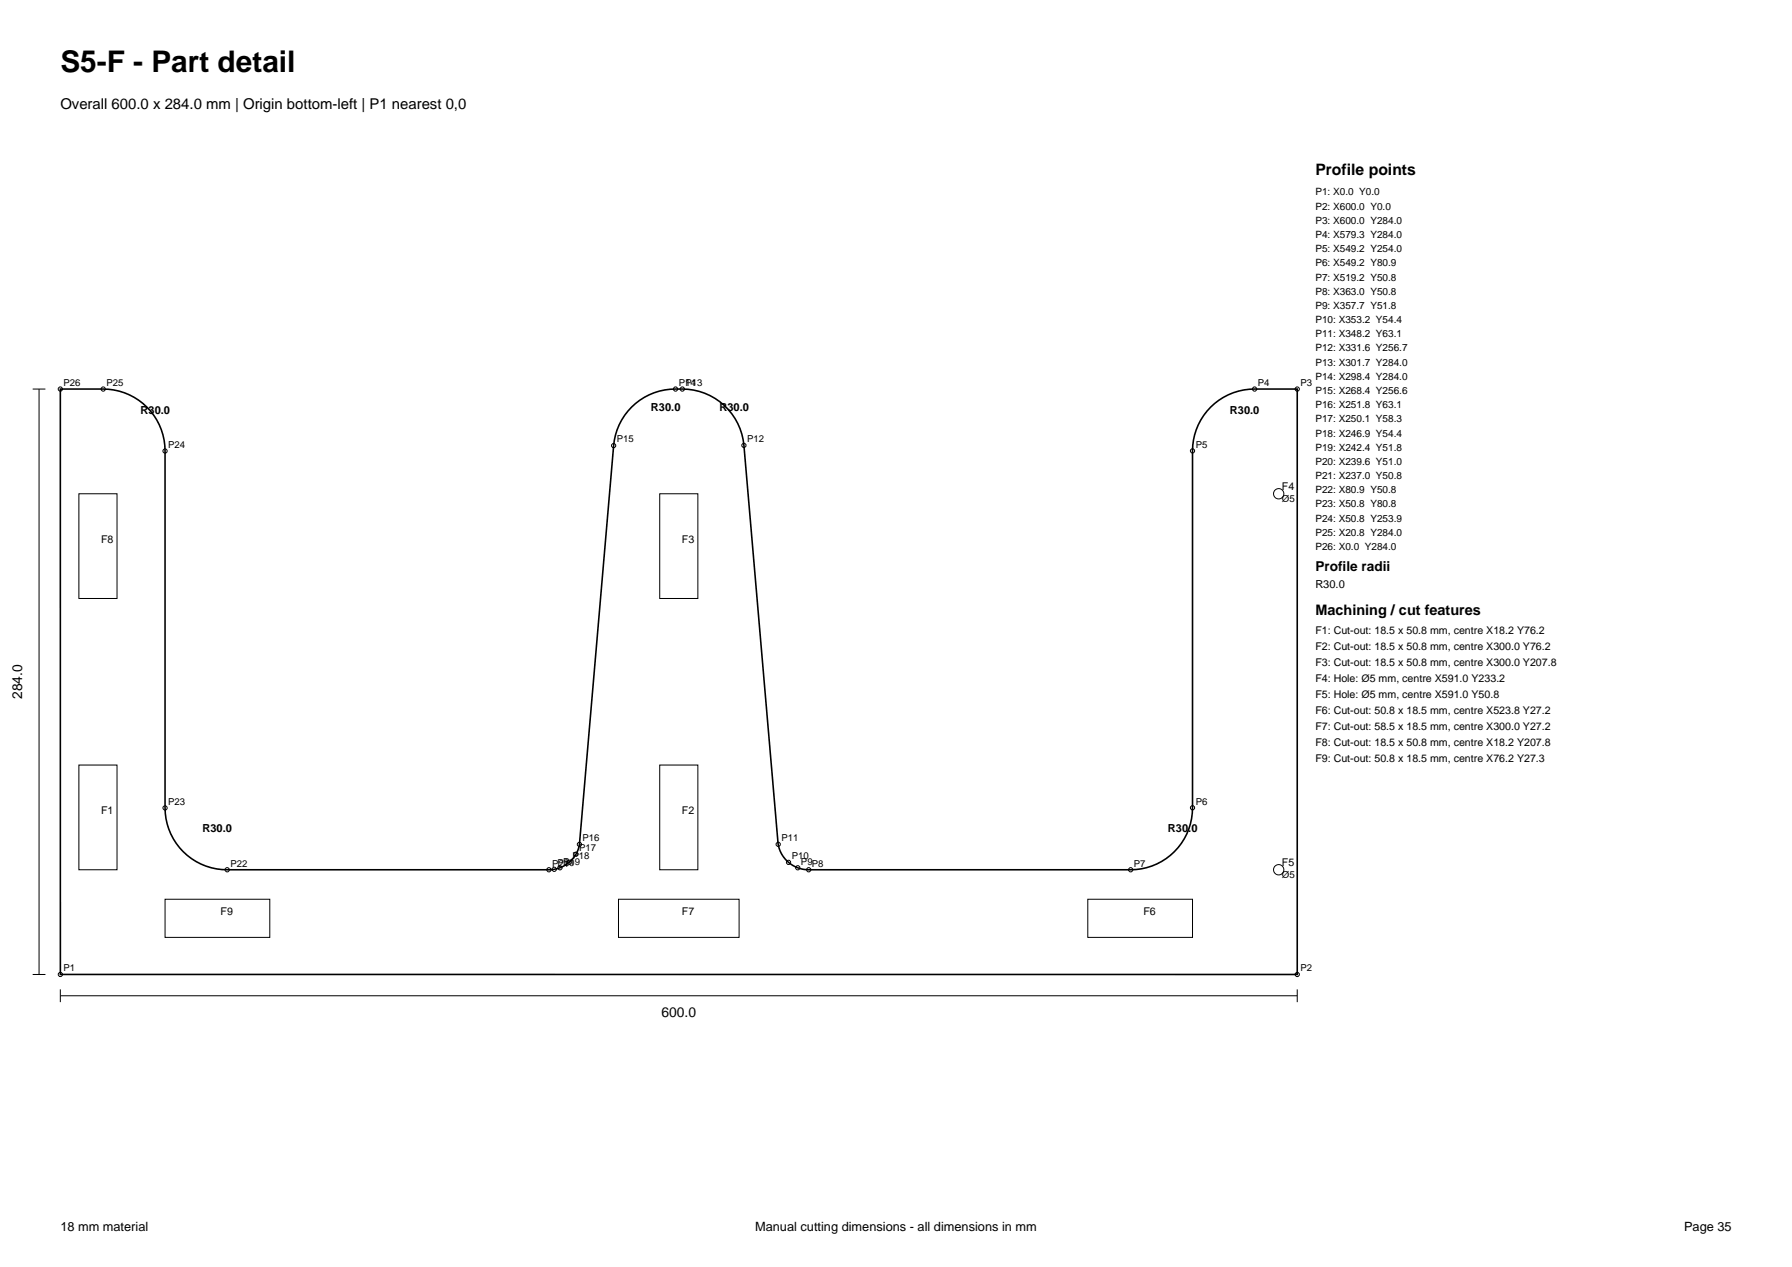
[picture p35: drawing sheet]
<svg xmlns="http://www.w3.org/2000/svg" width="297mm" height="210mm" viewBox="0 0 297 210" stroke-linecap="round" stroke-linejoin="round" font-family="sans-serif">
<defs><g id="words">
<text font-size="4.9" x="10" y="12">S5-F - Part detail</text>
<text font-size="2.6" x="218" y="29">Profile points</text>
<text font-size="2.5" x="10" y="18">Overall 600.0 x 284.0 mm | Origin bottom-left | P1 nearest 0,0</text>
<text font-size="2.4" x="218" y="101.9">Machining / cut features</text>
<g font-size="2.3">
<text x="218" y="94.7">Profile radii</text>
<text x="3.7" y="115.9" transform="rotate(-90 3.7 115.9)">284.0</text>
<text x="109.6" y="168.6">600.0</text>
</g>
<g font-size="2.1">
<text x="10" y="204">18 mm material</text>
<text x="125.2" y="204">Manual cutting dimensions - all dimensions in mm</text>
<text x="279.1" y="204">Page 35</text>
</g>
<g font-size="1.8">
<text x="23.3" y="68.6">R30.0</text>
<text x="107.9" y="68.1">R30.0</text>
<text x="119.2" y="68.1">R30.0</text>
<text x="203.8" y="68.5">R30.0</text>
<text x="212.5" y="81.3">F4</text>
<text x="16.8" y="90">F8</text>
<text x="113" y="90">F3</text>
<text x="218" y="97.5">R30.0</text>
<text x="218" y="105.1">F1: Cut-out: 18.5 x 50.8 mm, centre X18.2 Y76.2</text>
<text x="218" y="107.8">F2: Cut-out: 18.5 x 50.8 mm, centre X300.0 Y76.2</text>
<text x="218" y="110.4">F3: Cut-out: 18.5 x 50.8 mm, centre X300.0 Y207.8</text>
<text x="218" y="113">F4: Hole: Ø5 mm, centre X591.0 Y233.2</text>
<text x="218" y="115.7">F5: Hole: Ø5 mm, centre X591.0 Y50.8</text>
<text x="218" y="118.3">F6: Cut-out: 50.8 x 18.5 mm, centre X523.8 Y27.2</text>
<text x="218" y="121">F7: Cut-out: 58.5 x 18.5 mm, centre X300.0 Y27.2</text>
<text x="218" y="123.6">F8: Cut-out: 18.5 x 50.8 mm, centre X18.2 Y207.8</text>
<text x="218" y="126.3">F9: Cut-out: 50.8 x 18.5 mm, centre X76.2 Y27.3</text>
<text x="16.8" y="135">F1</text>
<text x="33.6" y="138">R30.0</text>
<text x="113" y="135">F2</text>
<text x="193.6" y="138">R30.0</text>
<text x="212.5" y="143.6">F5</text>
<text x="36.6" y="151.7">F9</text>
<text x="113" y="151.7">F7</text>
<text x="189.5" y="151.7">F6</text>
</g>
<g font-size="1.7">
<text x="218" y="32.4">P1: X0.0 Y0.0</text>
<text x="218" y="34.7">P2: X600.0 Y0.0</text>
<text x="218" y="37.1">P3: X600.0 Y284.0</text>
<text x="218" y="39.5">P4: X579.3 Y284.0</text>
<text x="218" y="41.8">P5: X549.2 Y254.0</text>
<text x="218" y="44.1">P6: X549.2 Y80.9</text>
<text x="218" y="46.5">P7: X519.2 Y50.8</text>
<text x="218" y="48.9">P8: X363.0 Y50.8</text>
<text x="218" y="51.2">P9: X357.7 Y51.8</text>
<text x="218" y="53.6">P10: X353.2 Y54.4</text>
<text x="218" y="55.9">P11: X348.2 Y63.1</text>
<text x="218" y="58.2">P12: X331.6 Y256.7</text>
<text x="218" y="60.6">P13: X301.7 Y284.0</text>
<text x="218" y="63">P14: X298.4 Y284.0</text>
<text x="218" y="65.3">P15: X268.4 Y256.6</text>
<text x="218" y="67.6">P16: X251.8 Y63.1</text>
<text x="218" y="70">P17: X250.1 Y58.3</text>
<text x="218" y="72.3">P18: X246.9 Y54.4</text>
<text x="218" y="74.7">P19: X242.4 Y51.8</text>
<text x="218" y="77.1">P20: X239.6 Y51.0</text>
<text x="218" y="79.4">P21: X237.0 Y50.8</text>
<text x="218" y="81.7">P22: X80.9 Y50.8</text>
<text x="218" y="84.1">P23: X50.8 Y80.8</text>
<text x="218" y="86.4">P24: X50.8 Y253.9</text>
<text x="218" y="88.8">P25: X20.8 Y284.0</text>
<text x="218" y="91.2">P26: X0.0 Y284.0</text>
</g>
<g font-size="1.6">
<text x="10.5" y="64">P26</text>
<text x="17.6" y="64">P25</text>
<text x="112.5" y="64">P14</text>
<text x="113.6" y="64">P13</text>
<text x="208.5" y="64">P4</text>
<text x="215.5" y="64">P3</text>
<text x="27.9" y="74.2">P24</text>
<text x="102.2" y="73.3">P15</text>
<text x="123.8" y="73.3">P12</text>
<text x="198.2" y="74.2">P5</text>
<text x="212.5" y="83.2">Ø5</text>
<text x="27.9" y="133.4">P23</text>
<text x="198.2" y="133.4">P6</text>
<text x="38.2" y="143.6">P22</text>
<text x="91.5" y="143.6">P21</text>
<text x="92.4" y="143.6">P20</text>
<text x="93.3" y="143.3">P19</text>
<text x="94.9" y="142.4">P18</text>
<text x="96" y="141.1">P17</text>
<text x="96.6" y="139.4">P16</text>
<text x="129.5" y="139.4">P11</text>
<text x="131.2" y="142.4">P10</text>
<text x="132.7" y="143.3">P9P8</text>
<text x="187.9" y="143.6">P7</text>
<text x="212.5" y="145.5">Ø5</text>
<text x="10.5" y="161">P1</text>
<text x="215.5" y="161">P2</text>
</g>
</g></defs>
<path d="M10 64.5h7.1a10.2 10.2 0 0 1 10.3 10.3v59.1a10.2 10.2 0 0 0 10.3 10.3h53.4l1-.2 1-.3 1-.6 .7-.7 .9-1.2 .4-1.5 5.6-65.8a10.4 10.4 0 0 1 11.4-9.4 10.2 10.2 0 0 1 10.2 9.3l5.6 65.9 .5 1.5 .8 1.2 .8 .8 .9 .5 1 .3 1 .2h53.5a10.2 10.2 0 0 0 10.2-10.3v-59.2a10.3 10.3 0 0 1 10.3-10.2h7.1v97h-205z" fill="none" stroke="#000" stroke-width=".26"/>
<g fill="none" stroke="#000" stroke-width=".17">
<path d="M5.4 64.5h2.1M6.5 64.5v97M13.1 81.8h6.3v17.4h-6.3zM109.3 81.8h6.4v17.4h-6.4zM13.1 126.8h6.3v17.4h-6.3zM109.3 126.8h6.4v17.4h-6.4zM27.4 149h17.3v6.4h-17.3zM102.5 149h20v6.4h-20zM180.3 149h17.3v6.4h-17.3zM5.4 161.5h2.1M10 165h205M10 164v2.1"/>
<path d="M215 164v2.1"/>
<circle cx="10" cy="64.5" r=".35"/>
<circle cx="17.1" cy="64.5" r=".35"/>
<circle cx="27.4" cy="74.8" r=".35"/>
<circle cx="101.7" cy="73.9" r=".35"/>
<circle cx="112" cy="64.5" r=".35"/>
<circle cx="113.1" cy="64.5" r=".35"/>
<circle cx="123.3" cy="73.8" r=".35"/>
<circle cx="197.6" cy="74.7" r=".35"/>
<circle cx="207.9" cy="64.5" r=".35"/>
<circle cx="215" cy="64.5" r=".35"/>
<circle cx="211.9" cy="81.8" r=".85"/>
<circle cx="27.4" cy="133.9" r=".35"/>
<circle cx="96" cy="140" r=".35"/>
<circle cx="129" cy="139.9" r=".35"/>
<circle cx="197.6" cy="133.9" r=".35"/>
<circle cx="37.7" cy="144.2" r=".35"/>
<circle cx="91" cy="144.2" r=".35"/>
<circle cx="91.9" cy="144.1" r=".35"/>
<circle cx="92.8" cy="143.8" r=".35"/>
<circle cx="94.3" cy="142.9" r=".35"/>
<circle cx="95.5" cy="141.6" r=".35"/>
<circle cx="130.7" cy="142.9" r=".35"/>
<circle cx="132.2" cy="143.8" r=".35"/>
<circle cx="134" cy="144.2" r=".35"/>
<circle cx="187.4" cy="144.2" r=".35"/>
<circle cx="211.9" cy="144.2" r=".85"/>
<circle cx="10" cy="161.5" r=".35"/>
<circle cx="215" cy="161.5" r=".35"/>
</g>
<use href="#words"/>
</svg>
